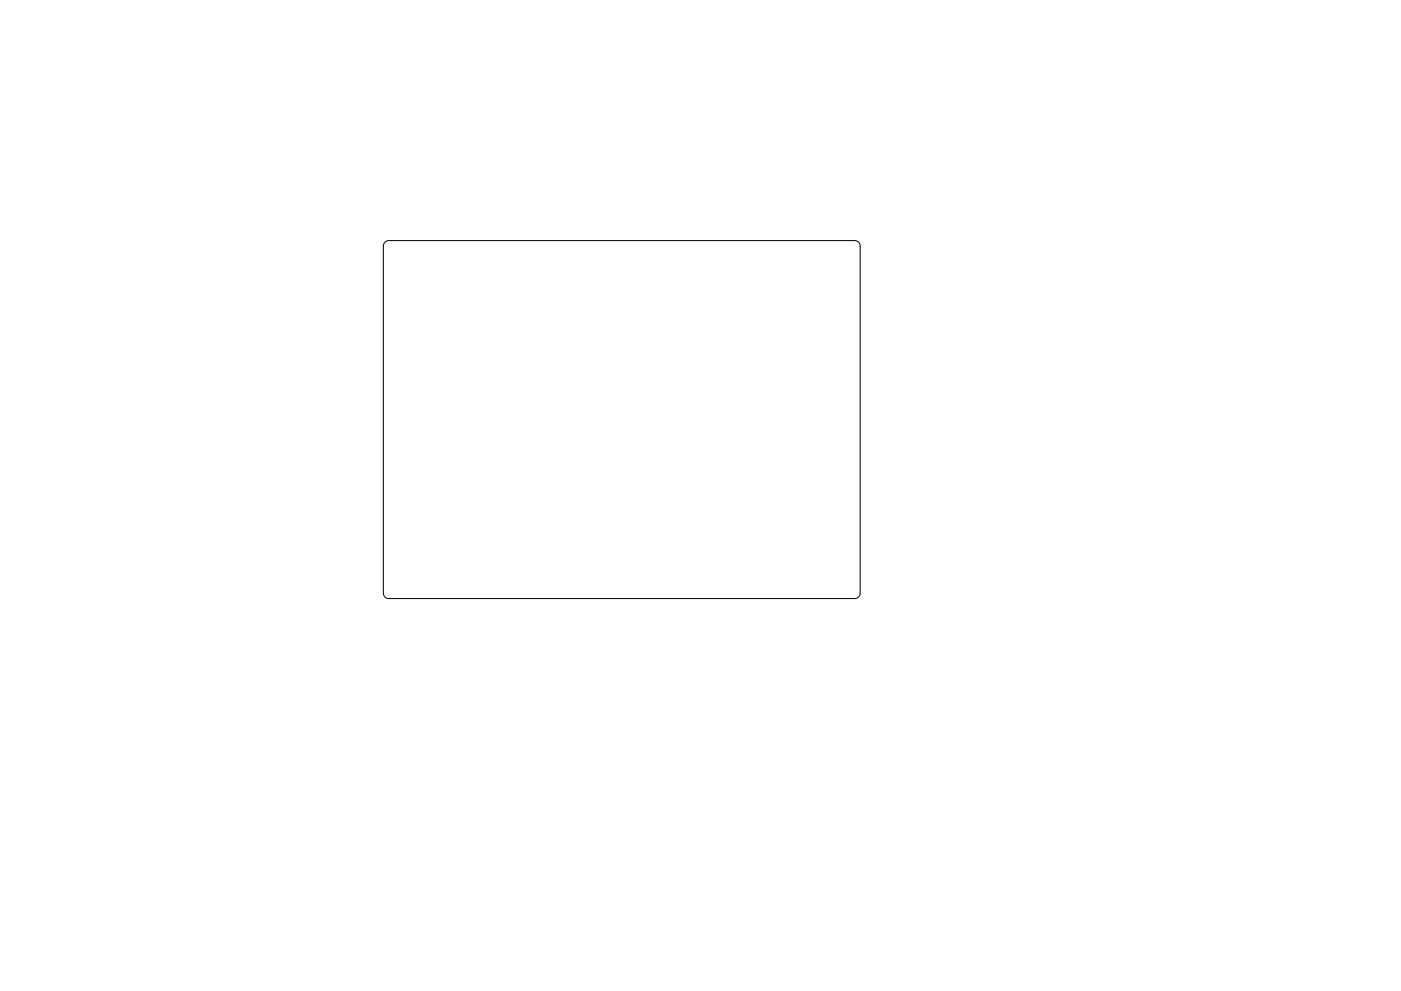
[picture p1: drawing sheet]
<svg xmlns="http://www.w3.org/2000/svg" width="297mm" height="210mm" viewBox="0 0 297 210" stroke-linecap="round" stroke-linejoin="round" font-family="sans-serif">
<path d="M81.6 51.4l.8-.4h98.8a1.14 1.14 0 0 1 1.2 1.2v73.7a1.14 1.14 0 0 1-1.2 1.1h-98.8a1.14 1.14 0 0 1-1.1-1.1v-73.7z" fill="none" stroke="#000" stroke-width=".21"/>
</svg>
